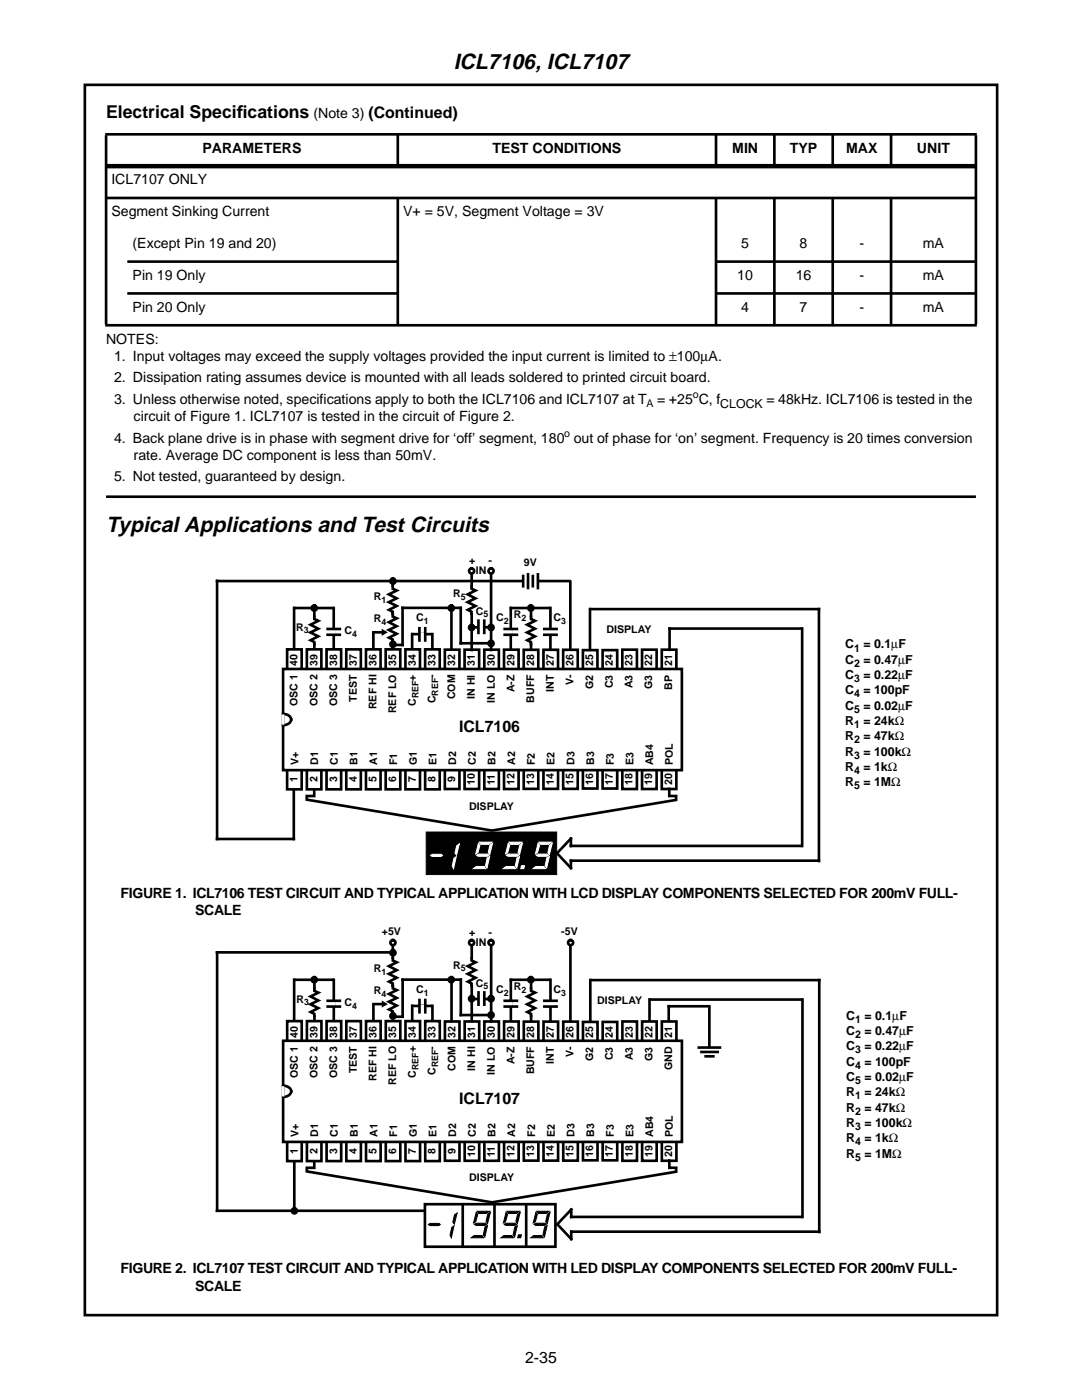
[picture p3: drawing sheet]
<svg xmlns="http://www.w3.org/2000/svg" width="216mm" height="279mm" viewBox="0 0 216 279" stroke-linecap="round" stroke-linejoin="round" font-family="sans-serif">
<defs><g id="words">
<g font-size="4.3">
<text x="90.5" y="13.8">ICL7106, ICL7107</text>
<text x="21.2" y="106.2">Typical Applications and Test Circuits</text>
</g>
<g font-size="3.5">
<text x="21.2" y="23.5">Electrical Specif</text>
<text x="47.2" y="23.5">ications</text>
</g>
<g font-size="3.2">
<text x="91.6" y="146.1">ICL7106</text>
<text x="91.6" y="220.3">ICL7107</text>
<text x="104.8" y="272">2-35</text>
</g>
<g font-size="2.8">
<text x="62.5" y="23.5">(Note 3) (Continued)</text>
<text x="40.4" y="30.5">PARAMETERS</text>
<text x="98.3" y="30.5">TEST CONDITIONS</text>
<text x="146.1" y="30.5">MIN</text>
<text x="157.6" y="30.5">TYP</text>
<text x="168.8" y="30.5">MAX</text>
<text x="183" y="30.5">UNIT</text>
<text x="22.2" y="36.8">ICL7107 ONLY</text>
<text x="22.2" y="43.2">Segment Sinking Current</text>
<text x="80.4" y="43.2">V+ = 5V, Segment Voltage = 3V</text>
<text x="26.5" y="49.5">(Except Pin 19 and 20)</text>
<text x="147.9" y="49.5">5</text>
<text x="159.6" y="49.5">8</text>
<text x="171.5" y="49.5">-</text>
<text x="184.1" y="49.5">mA</text>
<text x="26.5" y="55.9">Pin 19 Only</text>
<text x="147.1" y="55.9">10</text>
<text x="158.8" y="55.9">16</text>
<text x="171.5" y="55.9">-</text>
<text x="184.1" y="55.9">mA</text>
<text x="26.5" y="62.2">Pin 20 Only</text>
<text x="147.9" y="62.2">4</text>
<text x="159.6" y="62.2">7</text>
<text x="171.5" y="62.2">-</text>
<text x="184.1" y="62.2">mA</text>
<text x="21.2" y="68.6">NOTES:</text>
<text x="22.8" y="72.1">1. Input voltages may exceed the supply voltages provided the input current is limited to ±100µA.</text>
<text x="22.8" y="76.3">2. Dissipation rating assumes device is mounted with all leads soldered to printed circuit board.</text>
<text x="22.8" y="80.5">3. Unless otherwise noted, specifications apply to both the ICL7106 and ICL7107 at T</text>
<text x="131.1" y="80.5">= +25 C, f</text>
<text x="152.9" y="80.5">= 48kHz. ICL7106 is tested in the</text>
<text x="22.8" y="88.3">4. Back plane drive is in phase with segment drive for ‘off’ segment, 180 out of phase for ‘on’ segment. Frequency is 20 times conversion</text>
<text x="26.7" y="84.1">circuit of Figure 1. ICL7107 is tested in the circuit of Figure 2.</text>
<text x="26.7" y="91.8">rate. Average DC component is less than 50mV.</text>
<text x="22.8" y="96.1">5. Not tested, guaranteed by design.</text>
<text x="24.1" y="179.2">FIGURE 1. ICL7106 TEST CIRCUIT AND TYPICAL APPLICATION WITH LCD DISPLAY COMPONENTS SELECTED FOR 200mV FULL-</text>
<text x="38.9" y="182.7">SCALE</text>
<text x="24.1" y="254.1">FIGURE 2. ICL7107 TEST CIRCUIT AND TYPICAL APPLICATION WITH LED DISPLAY COMPONENTS SELECTED FOR 200mV FULL-</text>
<text x="38.9" y="257.6">SCALE</text>
</g>
<g font-size="2.5">
<text x="143.7" y="81.3">CLOCK</text>
<text x="168.6" y="129.4">C</text>
<text x="172.3" y="129.4">= 0.1µF</text>
<text x="168.6" y="132.5">C</text>
<text x="168.6" y="135.5">C</text>
<text x="172.3" y="132.5">= 0.47µF</text>
<text x="172.3" y="135.5">= 0.22µF</text>
<text x="168.6" y="141.6">C</text>
<text x="168.6" y="138.6">C</text>
<text x="172.3" y="138.6">= 100pF</text>
<text x="172.3" y="141.6">= 0.02µF</text>
<text x="168.6" y="144.7">R</text>
<text x="168.6" y="147.7">R</text>
<text x="172.3" y="144.7">= 24kΩ</text>
<text x="172.3" y="147.7">= 47kΩ</text>
<text x="168.6" y="153.9">R</text>
<text x="168.6" y="150.8">R</text>
<text x="172.3" y="150.8">= 100kΩ</text>
<text x="172.3" y="153.9">= 1kΩ</text>
<text x="168.6" y="156.9">R</text>
<text x="172.3" y="156.9">= 1MΩ</text>
<text x="168.8" y="203.5">C</text>
<text x="172.5" y="203.5">= 0.1µF</text>
<text x="168.8" y="206.6">C</text>
<text x="168.8" y="209.6">C</text>
<text x="172.5" y="206.6">= 0.47µF</text>
<text x="172.5" y="209.6">= 0.22µF</text>
<text x="168.8" y="212.7">C</text>
<text x="168.8" y="215.7">C</text>
<text x="172.5" y="212.7">= 100pF</text>
<text x="172.5" y="215.7">= 0.02µF</text>
<text x="168.8" y="218.8">R</text>
<text x="168.8" y="221.9">R</text>
<text x="172.5" y="218.8">= 24kΩ</text>
<text x="172.5" y="221.9">= 47kΩ</text>
<text x="168.8" y="224.9">R</text>
<text x="168.8" y="228">R</text>
<text x="172.5" y="224.9">= 100kΩ</text>
<text x="172.5" y="228">= 1kΩ</text>
<text x="168.8" y="231">R</text>
<text x="172.5" y="231">= 1MΩ</text>
</g>
<g font-size="2.1">
<text x="129" y="81.3">A</text>
<text x="138.2" y="79.4">o</text>
<text x="112.6" y="87.2">o</text>
<text x="93.6" y="112.6">+</text>
<text x="97.5" y="112.6">-</text>
<text x="104.5" y="112.9">9V</text>
<text x="74.6" y="119.8">R</text>
<text x="90.4" y="119.2">R</text>
<text x="95" y="114.6">IN</text>
<text x="59.1" y="125.9">R</text>
<text x="74.6" y="124.2">R</text>
<text x="83" y="124">C</text>
<text x="95" y="122.7">C</text>
<text x="99" y="124">C</text>
<text x="102.5" y="123.4">R</text>
<text x="110.4" y="124">C</text>
<text x="68.7" y="126.6">C</text>
<text x="121" y="126.2">DISPLAY</text>
<text x="170.4" y="130">1</text>
<text x="59.4" y="132.9" transform="rotate(-90 59.4 132.9)">40</text>
<text x="63.3" y="132.9" transform="rotate(-90 63.3 132.9)">39</text>
<text x="67.3" y="132.9" transform="rotate(-90 67.3 132.9)">38</text>
<text x="71.2" y="132.9" transform="rotate(-90 71.2 132.9)">37</text>
<text x="75.1" y="132.9" transform="rotate(-90 75.1 132.9)">36</text>
<text x="79.1" y="132.9" transform="rotate(-90 79.1 132.9)">35</text>
<text x="83" y="135.8" transform="rotate(-90 83 135.8)">+</text>
<text x="83" y="132.9" transform="rotate(-90 83 132.9)">34</text>
<text x="86.9" y="135.3" transform="rotate(-90 86.9 135.3)">-</text>
<text x="86.9" y="132.9" transform="rotate(-90 86.9 132.9)">33</text>
<text x="90.8" y="132.9" transform="rotate(-90 90.8 132.9)">32</text>
<text x="94.8" y="132.9" transform="rotate(-90 94.8 132.9)">31</text>
<text x="98.7" y="132.9" transform="rotate(-90 98.7 132.9)">30</text>
<text x="102.6" y="132.9" transform="rotate(-90 102.6 132.9)">29</text>
<text x="106.6" y="132.9" transform="rotate(-90 106.6 132.9)">28</text>
<text x="110.5" y="132.9" transform="rotate(-90 110.5 132.9)">27</text>
<text x="114.4" y="136.7" transform="rotate(-90 114.4 136.7)">V-</text>
<text x="114.4" y="132.9" transform="rotate(-90 114.4 132.9)">26</text>
<text x="118.4" y="137.5" transform="rotate(-90 118.4 137.5)">G2</text>
<text x="118.4" y="132.9" transform="rotate(-90 118.4 132.9)">25</text>
<text x="122.3" y="137.4" transform="rotate(-90 122.3 137.4)">C3</text>
<text x="122.3" y="132.9" transform="rotate(-90 122.3 132.9)">24</text>
<text x="126.2" y="137.4" transform="rotate(-90 126.2 137.4)">A3</text>
<text x="126.2" y="132.9" transform="rotate(-90 126.2 132.9)">23</text>
<text x="130.2" y="137.5" transform="rotate(-90 130.2 137.5)">G3</text>
<text x="130.2" y="132.9" transform="rotate(-90 130.2 132.9)">22</text>
<text x="134.1" y="137.6" transform="rotate(-90 134.1 137.6)">BP</text>
<text x="134.1" y="132.9" transform="rotate(-90 134.1 132.9)">21</text>
<text x="170.4" y="133.1">2</text>
<text x="170.4" y="136.1">3</text>
<text x="59.4" y="141" transform="rotate(-90 59.4 141)">OSC 1</text>
<text x="63.3" y="141" transform="rotate(-90 63.3 141)">OSC 2</text>
<text x="67.3" y="141" transform="rotate(-90 67.3 141)">OSC 3</text>
<text x="71.2" y="140" transform="rotate(-90 71.2 140)">TEST</text>
<text x="75.1" y="141.5" transform="rotate(-90 75.1 141.5)">REF HI</text>
<text x="79.1" y="142.3" transform="rotate(-90 79.1 142.3)">REF LO</text>
<text x="83" y="140.9" transform="rotate(-90 83 140.9)">C</text>
<text x="86.9" y="140.4" transform="rotate(-90 86.9 140.4)">C</text>
<text x="90.8" y="139.6" transform="rotate(-90 90.8 139.6)">COM</text>
<text x="94.8" y="139.5" transform="rotate(-90 94.8 139.5)">IN HI</text>
<text x="98.7" y="140.3" transform="rotate(-90 98.7 140.3)">IN LO</text>
<text x="102.6" y="138.2" transform="rotate(-90 102.6 138.2)">A-Z</text>
<text x="106.6" y="140.2" transform="rotate(-90 106.6 140.2)">BUFF</text>
<text x="110.5" y="138.1" transform="rotate(-90 110.5 138.1)">INT</text>
<text x="170.4" y="139.2">4</text>
<text x="170.4" y="142.3">5</text>
<text x="170.4" y="145.3">1</text>
<text x="170.4" y="148.4">2</text>
<text x="59.6" y="152.7" transform="rotate(-90 59.6 152.7)">V+</text>
<text x="63.5" y="152.7" transform="rotate(-90 63.5 152.7)">D1</text>
<text x="67.4" y="152.7" transform="rotate(-90 67.4 152.7)">C1</text>
<text x="71.4" y="152.7" transform="rotate(-90 71.4 152.7)">B1</text>
<text x="75.3" y="152.7" transform="rotate(-90 75.3 152.7)">A1</text>
<text x="79.2" y="152.7" transform="rotate(-90 79.2 152.7)">F1</text>
<text x="83.2" y="152.7" transform="rotate(-90 83.2 152.7)">G1</text>
<text x="87.1" y="152.7" transform="rotate(-90 87.1 152.7)">E1</text>
<text x="91" y="152.7" transform="rotate(-90 91 152.7)">D2</text>
<text x="94.9" y="152.7" transform="rotate(-90 94.9 152.7)">C2</text>
<text x="98.9" y="152.7" transform="rotate(-90 98.9 152.7)">B2</text>
<text x="102.8" y="152.7" transform="rotate(-90 102.8 152.7)">A2</text>
<text x="106.7" y="152.7" transform="rotate(-90 106.7 152.7)">F2</text>
<text x="110.7" y="152.7" transform="rotate(-90 110.7 152.7)">E2</text>
<text x="114.6" y="152.7" transform="rotate(-90 114.6 152.7)">D3</text>
<text x="118.5" y="152.7" transform="rotate(-90 118.5 152.7)">B3</text>
<text x="122.5" y="152.7" transform="rotate(-90 122.5 152.7)">F3</text>
<text x="126.4" y="152.7" transform="rotate(-90 126.4 152.7)">E3</text>
<text x="130.3" y="152.7" transform="rotate(-90 130.3 152.7)">AB4</text>
<text x="134.3" y="152.7" transform="rotate(-90 134.3 152.7)">POL</text>
<text x="170.4" y="151.4">3</text>
<text x="170.4" y="154.5">4</text>
<text x="59.4" y="156.1" transform="rotate(-90 59.4 156.1)">1</text>
<text x="63.3" y="156.1" transform="rotate(-90 63.3 156.1)">2</text>
<text x="67.3" y="156.1" transform="rotate(-90 67.3 156.1)">3</text>
<text x="71.2" y="156.1" transform="rotate(-90 71.2 156.1)">4</text>
<text x="75.1" y="156.1" transform="rotate(-90 75.1 156.1)">5</text>
<text x="79.1" y="156.1" transform="rotate(-90 79.1 156.1)">6</text>
<text x="83" y="156.1" transform="rotate(-90 83 156.1)">7</text>
<text x="86.9" y="156.1" transform="rotate(-90 86.9 156.1)">8</text>
<text x="90.8" y="156.1" transform="rotate(-90 90.8 156.1)">9</text>
<text x="93.6" y="161.6">DISPLAY</text>
<text x="94.8" y="156.7" transform="rotate(-90 94.8 156.7)">10</text>
<text x="98.7" y="156.7" transform="rotate(-90 98.7 156.7)">11</text>
<text x="102.6" y="156.7" transform="rotate(-90 102.6 156.7)">12</text>
<text x="106.6" y="156.7" transform="rotate(-90 106.6 156.7)">13</text>
<text x="110.5" y="156.7" transform="rotate(-90 110.5 156.7)">14</text>
<text x="114.4" y="156.7" transform="rotate(-90 114.4 156.7)">15</text>
<text x="118.4" y="156.7" transform="rotate(-90 118.4 156.7)">16</text>
<text x="122.3" y="156.7" transform="rotate(-90 122.3 156.7)">17</text>
<text x="126.2" y="156.7" transform="rotate(-90 126.2 156.7)">18</text>
<text x="130.2" y="156.7" transform="rotate(-90 130.2 156.7)">19</text>
<text x="134.1" y="156.7" transform="rotate(-90 134.1 156.7)">20</text>
<text x="170.4" y="157.5">5</text>
<text x="76.2" y="186.5">+5V</text>
<text x="93.6" y="186.8">+</text>
<text x="95" y="188.8">IN</text>
<text x="97.5" y="186.8">-</text>
<text x="112" y="186.5">-5V</text>
<text x="74.6" y="194">R</text>
<text x="90.4" y="193.3">R</text>
<text x="95" y="196.9">C</text>
<text x="102.5" y="197.6">R</text>
<text x="59.1" y="200.1">R</text>
<text x="68.7" y="200.7">C</text>
<text x="74.6" y="198.4">R</text>
<text x="83" y="198.2">C</text>
<text x="99" y="198.2">C</text>
<text x="110.5" y="198.2">C</text>
<text x="119.2" y="200.4">DISPLAY</text>
<text x="59.4" y="207.1" transform="rotate(-90 59.4 207.1)">40</text>
<text x="63.3" y="207.1" transform="rotate(-90 63.3 207.1)">39</text>
<text x="67.3" y="207.1" transform="rotate(-90 67.3 207.1)">38</text>
<text x="71.2" y="207.1" transform="rotate(-90 71.2 207.1)">37</text>
<text x="75.1" y="207.1" transform="rotate(-90 75.1 207.1)">36</text>
<text x="79.1" y="207.1" transform="rotate(-90 79.1 207.1)">35</text>
<text x="83" y="207.1" transform="rotate(-90 83 207.1)">34</text>
<text x="86.9" y="209.5" transform="rotate(-90 86.9 209.5)">-</text>
<text x="86.9" y="207.1" transform="rotate(-90 86.9 207.1)">33</text>
<text x="90.9" y="207.1" transform="rotate(-90 90.9 207.1)">32</text>
<text x="94.8" y="207.1" transform="rotate(-90 94.8 207.1)">31</text>
<text x="98.7" y="207.1" transform="rotate(-90 98.7 207.1)">30</text>
<text x="102.7" y="207.1" transform="rotate(-90 102.7 207.1)">29</text>
<text x="106.6" y="207.1" transform="rotate(-90 106.6 207.1)">28</text>
<text x="110.5" y="207.1" transform="rotate(-90 110.5 207.1)">27</text>
<text x="114.5" y="207.1" transform="rotate(-90 114.5 207.1)">26</text>
<text x="118.4" y="207.1" transform="rotate(-90 118.4 207.1)">25</text>
<text x="122.3" y="207.1" transform="rotate(-90 122.3 207.1)">24</text>
<text x="126.2" y="207.1" transform="rotate(-90 126.2 207.1)">23</text>
<text x="130.2" y="207.1" transform="rotate(-90 130.2 207.1)">22</text>
<text x="134.1" y="207.1" transform="rotate(-90 134.1 207.1)">21</text>
<text x="170.6" y="204.1">1</text>
<text x="170.6" y="207.2">2</text>
<text x="59.4" y="215.2" transform="rotate(-90 59.4 215.2)">OSC 1</text>
<text x="63.3" y="215.2" transform="rotate(-90 63.3 215.2)">OSC 2</text>
<text x="67.3" y="215.2" transform="rotate(-90 67.3 215.2)">OSC 3</text>
<text x="71.2" y="214.2" transform="rotate(-90 71.2 214.2)">TEST</text>
<text x="75.1" y="215.7" transform="rotate(-90 75.1 215.7)">REF HI</text>
<text x="83" y="210" transform="rotate(-90 83 210)">+</text>
<text x="83" y="215.1" transform="rotate(-90 83 215.1)">C</text>
<text x="86.9" y="214.6" transform="rotate(-90 86.9 214.6)">C</text>
<text x="90.9" y="213.8" transform="rotate(-90 90.9 213.8)">COM</text>
<text x="94.8" y="213.7" transform="rotate(-90 94.8 213.7)">IN HI</text>
<text x="98.7" y="214.5" transform="rotate(-90 98.7 214.5)">IN LO</text>
<text x="102.7" y="212.4" transform="rotate(-90 102.7 212.4)">A-Z</text>
<text x="106.6" y="214.4" transform="rotate(-90 106.6 214.4)">BUFF</text>
<text x="110.5" y="212.3" transform="rotate(-90 110.5 212.3)">INT</text>
<text x="114.5" y="210.9" transform="rotate(-90 114.5 210.9)">V-</text>
<text x="118.4" y="211.7" transform="rotate(-90 118.4 211.7)">G2</text>
<text x="122.3" y="211.6" transform="rotate(-90 122.3 211.6)">C3</text>
<text x="126.2" y="211.6" transform="rotate(-90 126.2 211.6)">A3</text>
<text x="130.2" y="211.7" transform="rotate(-90 130.2 211.7)">G3</text>
<text x="134.1" y="213.6" transform="rotate(-90 134.1 213.6)">GND</text>
<text x="170.6" y="210.2">3</text>
<text x="170.6" y="213.3">4</text>
<text x="79.1" y="216.5" transform="rotate(-90 79.1 216.5)">REF LO</text>
<text x="170.6" y="216.4">5</text>
<text x="170.6" y="219.4">1</text>
<text x="59.6" y="226.9" transform="rotate(-90 59.6 226.9)">V+</text>
<text x="63.5" y="226.9" transform="rotate(-90 63.5 226.9)">D1</text>
<text x="67.4" y="226.9" transform="rotate(-90 67.4 226.9)">C1</text>
<text x="71.4" y="226.9" transform="rotate(-90 71.4 226.9)">B1</text>
<text x="75.3" y="226.9" transform="rotate(-90 75.3 226.9)">A1</text>
<text x="79.2" y="226.9" transform="rotate(-90 79.2 226.9)">F1</text>
<text x="83.2" y="226.9" transform="rotate(-90 83.2 226.9)">G1</text>
<text x="87.1" y="226.9" transform="rotate(-90 87.1 226.9)">E1</text>
<text x="91" y="226.9" transform="rotate(-90 91 226.9)">D2</text>
<text x="95" y="226.9" transform="rotate(-90 95 226.9)">C2</text>
<text x="98.9" y="226.9" transform="rotate(-90 98.9 226.9)">B2</text>
<text x="102.8" y="226.9" transform="rotate(-90 102.8 226.9)">A2</text>
<text x="106.8" y="226.9" transform="rotate(-90 106.8 226.9)">F2</text>
<text x="110.7" y="226.9" transform="rotate(-90 110.7 226.9)">E2</text>
<text x="114.6" y="226.9" transform="rotate(-90 114.6 226.9)">D3</text>
<text x="118.6" y="226.9" transform="rotate(-90 118.6 226.9)">B3</text>
<text x="122.5" y="226.9" transform="rotate(-90 122.5 226.9)">F3</text>
<text x="126.4" y="226.9" transform="rotate(-90 126.4 226.9)">E3</text>
<text x="130.3" y="226.9" transform="rotate(-90 130.3 226.9)">AB4</text>
<text x="134.3" y="226.9" transform="rotate(-90 134.3 226.9)">POL</text>
<text x="170.6" y="222.5">2</text>
<text x="170.6" y="225.5">3</text>
<text x="59.4" y="230.3" transform="rotate(-90 59.4 230.3)">1</text>
<text x="63.3" y="230.3" transform="rotate(-90 63.3 230.3)">2</text>
<text x="67.3" y="230.3" transform="rotate(-90 67.3 230.3)">3</text>
<text x="71.2" y="230.3" transform="rotate(-90 71.2 230.3)">4</text>
<text x="75.1" y="230.3" transform="rotate(-90 75.1 230.3)">5</text>
<text x="79.1" y="230.3" transform="rotate(-90 79.1 230.3)">6</text>
<text x="83" y="230.3" transform="rotate(-90 83 230.3)">7</text>
<text x="86.9" y="230.3" transform="rotate(-90 86.9 230.3)">8</text>
<text x="90.9" y="230.3" transform="rotate(-90 90.9 230.3)">9</text>
<text x="94.8" y="230.9" transform="rotate(-90 94.8 230.9)">10</text>
<text x="98.7" y="230.9" transform="rotate(-90 98.7 230.9)">11</text>
<text x="102.7" y="230.9" transform="rotate(-90 102.7 230.9)">12</text>
<text x="106.6" y="230.9" transform="rotate(-90 106.6 230.9)">13</text>
<text x="110.5" y="230.9" transform="rotate(-90 110.5 230.9)">14</text>
<text x="114.5" y="230.9" transform="rotate(-90 114.5 230.9)">15</text>
<text x="118.4" y="230.9" transform="rotate(-90 118.4 230.9)">16</text>
<text x="122.3" y="230.9" transform="rotate(-90 122.3 230.9)">17</text>
<text x="126.2" y="230.9" transform="rotate(-90 126.2 230.9)">18</text>
<text x="130.2" y="230.9" transform="rotate(-90 130.2 230.9)">19</text>
<text x="134.1" y="230.9" transform="rotate(-90 134.1 230.9)">20</text>
<text x="170.6" y="228.6">4</text>
<text x="170.6" y="231.6">5</text>
<text x="93.6" y="235.8">DISPLAY</text>
</g>
<g font-size="1.8">
<text x="91.9" y="119.7">5</text>
<text x="76.1" y="120.4">1</text>
<text x="76.1" y="124.7">4</text>
<text x="84.5" y="124.6">1</text>
<text x="96.5" y="123.2">5</text>
<text x="100.5" y="124.6">2</text>
<text x="104.1" y="123.9">2</text>
<text x="112" y="124.6">3</text>
<text x="60.7" y="126.4">3</text>
<text x="70.2" y="127.1">4</text>
<text x="83.5" y="139.4" transform="rotate(-90 83.5 139.4)">REF</text>
<text x="87.4" y="138.8" transform="rotate(-90 87.4 138.8)">REF</text>
<text x="76.1" y="194.5">1</text>
<text x="92" y="193.9">5</text>
<text x="96.5" y="197.4">5</text>
<text x="60.7" y="200.6">3</text>
<text x="70.3" y="201.3">4</text>
<text x="76.1" y="198.9">4</text>
<text x="84.6" y="198.8">1</text>
<text x="100.5" y="198.8">2</text>
<text x="104.1" y="198.1">2</text>
<text x="112" y="198.8">3</text>
<text x="83.5" y="213.5" transform="rotate(-90 83.5 213.5)">REF</text>
<text x="87.4" y="213" transform="rotate(-90 87.4 213)">REF</text>
</g>
</g></defs>
<path d="M16.9 16.9h182.1v245.6h-182.1zM62.7 121.5v8.4" fill="none" stroke="#000" stroke-width=".53"/>
<g fill="#000" stroke="#000" stroke-width=".53">
<path d="M79.4 26.6v6.9zM142.9 26.6v6.9zM154.5 26.6v6.9zM166.2 26.6v6.9zM177.8 26.6v6.9zM21 26.8h173.9zM21 39.5h173.9zM25.4 52.2h54.2zM25.4 58.6h54.2zM142.7 52.2h52.2zM142.7 58.6h52.2zM21.2 27v37.7z"/>
<path d="M79.4 39.3v25.8zM142.9 39.3v25.8zM154.5 39.3v25.8zM166.2 39.3v25.8zM177.8 39.3v25.8zM194.7 27v37.7zM21 64.9h173.9zM21.2 99.1h173.5z"/>
</g>
<path d="M21 33.2h173.9z" fill="#000" stroke="#000" stroke-width=".88" stroke-linecap="butt"/>
<path d="M62.2 123.2h1.1v5.2h-1.1z" fill-rule="evenodd" fill="#fff"/>
<path d="M58.7 121.3v8.1M62.7 123.1v.4l.8 .4-1.6 .8 1.6 .8-1.6 .7 1.6 .8-1.5 .8 .7 .3v.5M66.6 121.3v8.1" fill="none" stroke="#000" stroke-width=".53"/>
<path d="M66.2 125.5h.6v1.1h-.6z" fill-rule="evenodd" fill="#fff"/>
<g fill="none" stroke="#000" stroke-width=".53">
<path d="M58.7 121.3h7.7M65.4 126.7h2.4M65.4 125.5h2.4M106 121.5v8.4"/>
<circle cx="62.7" cy="121.4" r=".5"/>
</g>
<path d="M62.3 121.1l.4-.3v.5v-.5a.53 .53 0 0 1 .5 .6 .53 .53 0 0 1-.7 .4 .53 .53 0 0 1-.2-.7z" fill="#000"/>
<path d="M105.4 123.2h1.2v5.2h-1.2z" fill-rule="evenodd" fill="#fff"/>
<path d="M101.9 121.3v8.1M106 123.1v.4l.8 .4-1.6 .8 1.5 .8-1.5 .7 1.5 .8-1.5 .8 .8 .3v.5M109.8 121.3v8.3" fill="none" stroke="#000" stroke-width=".53"/>
<path d="M84.7 154h2.9v3.5h-2.9z" fill-rule="evenodd" fill="#fff"/>
<path d="M84.8 154v3.5h2.9v-3.5" fill="none" stroke="#000" stroke-width=".53"/>
<path d="M80.9 154h2.9v3.5h-2.9z" fill-rule="evenodd" fill="#fff"/>
<path d="M80.9 154v3.5h2.9v-3.5" fill="none" stroke="#000" stroke-width=".53"/>
<path d="M77 154h2.9v3.5h-2.9z" fill-rule="evenodd" fill="#fff"/>
<path d="M77 154v3.5h2.9v-3.5" fill="none" stroke="#000" stroke-width=".53"/>
<path d="M73.1 154h2.9v3.5h-2.9z" fill-rule="evenodd" fill="#fff"/>
<path d="M73 154v3.5h2.9v-3.5" fill="none" stroke="#000" stroke-width=".53"/>
<path d="M69.1 153.9h2.9v3.6h-2.9z" fill-rule="evenodd" fill="#fff"/>
<path d="M69.1 153.9v3.6h2.9v-3.6" fill="none" stroke="#000" stroke-width=".53"/>
<path d="M65.2 154h2.9v3.5h-2.9z" fill-rule="evenodd" fill="#fff"/>
<path d="M65.2 154v3.5h2.9v-3.5" fill="none" stroke="#000" stroke-width=".53"/>
<path d="M61.3 154h2.9v3.5h-2.9z" fill-rule="evenodd" fill="#fff"/>
<path d="M61.2 154v3.5h2.9v-3.5" fill="none" stroke="#000" stroke-width=".53"/>
<path d="M57.3 153.8h2.9v3.7h-2.9z" fill-rule="evenodd" fill="#fff"/>
<path d="M57.3 153.8v3.7h2.9v-3.7" fill="none" stroke="#000" stroke-width=".53"/>
<path d="M88.7 154h2.9v3.5h-2.9z" fill-rule="evenodd" fill="#fff"/>
<path d="M88.8 154v3.5h2.9v-3.5" fill="none" stroke="#000" stroke-width=".53"/>
<path d="M92.6 154h2.9v3.5h-2.9z" fill-rule="evenodd" fill="#fff"/>
<path d="M92.7 154v3.5h2.9v-3.5" fill="none" stroke="#000" stroke-width=".53"/>
<path d="M96.5 154h3v3.5h-3z" fill-rule="evenodd" fill="#fff"/>
<path d="M96.6 154v3.5h2.9v-3.5" fill="none" stroke="#000" stroke-width=".53"/>
<path d="M100.5 154h2.9v3.5h-2.9z" fill-rule="evenodd" fill="#fff"/>
<path d="M100.6 154v3.5h2.9v-3.5" fill="none" stroke="#000" stroke-width=".53"/>
<path d="M120.1 154h2.9v3.4h-2.9z" fill-rule="evenodd" fill="#fff"/>
<path d="M120.2 154v3.4h3v-3.4" fill="none" stroke="#000" stroke-width=".53"/>
<path d="M116.2 154h2.9v3.4h-2.9z" fill-rule="evenodd" fill="#fff"/>
<path d="M116.3 154v3.4h2.9v-3.4" fill="none" stroke="#000" stroke-width=".53"/>
<path d="M112.4 154h2.9v3.4h-2.9z" fill-rule="evenodd" fill="#fff"/>
<path d="M112.4 154v3.4h2.9v-3.4" fill="none" stroke="#000" stroke-width=".53"/>
<path d="M108.4 153.9h2.9v3.5h-2.9z" fill-rule="evenodd" fill="#fff"/>
<path d="M108.4 153.9v3.5h3v-3.5" fill="none" stroke="#000" stroke-width=".53"/>
<path d="M104.5 153.9h2.9v3.5h-2.9z" fill-rule="evenodd" fill="#fff"/>
<path d="M104.5 153.9v3.5h2.9v-3.5" fill="none" stroke="#000" stroke-width=".53"/>
<path d="M131.7 154h2.9v3.5h-2.9z" fill-rule="evenodd" fill="#fff"/>
<path d="M132 154v3.5h3v-3.5" fill="none" stroke="#000" stroke-width=".53"/>
<path d="M127.8 154h2.9v3.5h-2.9z" fill-rule="evenodd" fill="#fff"/>
<path d="M128.1 154v3.5h2.9v-3.5" fill="none" stroke="#000" stroke-width=".53"/>
<path d="M123.9 153.9h2.9v3.6h-2.9z" fill-rule="evenodd" fill="#fff"/>
<path d="M124.2 153.9v3.6h2.9v-3.6" fill="none" stroke="#000" stroke-width=".53"/>
<path d="M84.7 129.6h2.9v3.6h-2.9z" fill-rule="evenodd" fill="#fff"/>
<path d="M84.8 133.2v-3.6h2.9v3.6" fill="none" stroke="#000" stroke-width=".53"/>
<path d="M80.9 129.6h2.9v3.6h-2.9z" fill-rule="evenodd" fill="#fff"/>
<path d="M80.9 133.2v-3.6h2.9v3.6" fill="none" stroke="#000" stroke-width=".53"/>
<path d="M77 129.6h2.9v3.6h-2.9z" fill-rule="evenodd" fill="#fff"/>
<path d="M77 133.2v-3.6h2.9v3.6" fill="none" stroke="#000" stroke-width=".53"/>
<path d="M73.1 129.6h2.9v3.5h-2.9z" fill-rule="evenodd" fill="#fff"/>
<path d="M73 133.1v-3.5h2.9v3.5" fill="none" stroke="#000" stroke-width=".53"/>
<path d="M69.1 129.6h2.9v3.6h-2.9z" fill-rule="evenodd" fill="#fff"/>
<path d="M69.1 133.2v-3.6h2.9v3.6" fill="none" stroke="#000" stroke-width=".53"/>
<path d="M65.2 129.6h2.9v3.6h-2.9z" fill-rule="evenodd" fill="#fff"/>
<path d="M65.2 133.2v-3.6h2.9v3.6" fill="none" stroke="#000" stroke-width=".53"/>
<path d="M61.3 129.6h2.9v3.5h-2.9z" fill-rule="evenodd" fill="#fff"/>
<path d="M61.2 133.1v-3.5h2.9v3.5" fill="none" stroke="#000" stroke-width=".53"/>
<path d="M57.3 129.6h2.9v3.7h-2.9z" fill-rule="evenodd" fill="#fff"/>
<path d="M57.3 133.3v-3.7h2.9v3.7" fill="none" stroke="#000" stroke-width=".53"/>
<path d="M88.7 129.7h2.9v3.4h-2.9z" fill-rule="evenodd" fill="#fff"/>
<path d="M88.8 133.1v-3.4h2.9v3.4" fill="none" stroke="#000" stroke-width=".53"/>
<path d="M92.6 129.7h2.9v3.4h-2.9z" fill-rule="evenodd" fill="#fff"/>
<path d="M92.7 133.1v-3.4h2.9v3.4" fill="none" stroke="#000" stroke-width=".53"/>
<path d="M96.5 129.7h3v3.4h-3z" fill-rule="evenodd" fill="#fff"/>
<path d="M96.6 133.1v-3.4h2.9v3.4" fill="none" stroke="#000" stroke-width=".53"/>
<path d="M100.5 129.7h2.9v3.4h-2.9z" fill-rule="evenodd" fill="#fff"/>
<path d="M100.6 133.1v-3.4h2.9v3.4" fill="none" stroke="#000" stroke-width=".53"/>
<path d="M120.1 129.7h2.9v3.4h-2.9z" fill-rule="evenodd" fill="#fff"/>
<path d="M120.2 133.1v-3.4h3v3.4" fill="none" stroke="#000" stroke-width=".53"/>
<path d="M116.2 129.7h2.9v3.4h-2.9z" fill-rule="evenodd" fill="#fff"/>
<path d="M116.3 133.1v-3.4h2.9v3.4" fill="none" stroke="#000" stroke-width=".53"/>
<path d="M112.4 129.7h2.9v3.4h-2.9z" fill-rule="evenodd" fill="#fff"/>
<path d="M112.4 133.1v-3.4h2.9v3.4" fill="none" stroke="#000" stroke-width=".53"/>
<path d="M108.4 129.7h2.9v3.5h-2.9z" fill-rule="evenodd" fill="#fff"/>
<path d="M108.4 133.2v-3.5h3v3.5" fill="none" stroke="#000" stroke-width=".53"/>
<path d="M104.5 129.7h2.9v3.5h-2.9z" fill-rule="evenodd" fill="#fff"/>
<path d="M104.5 133.2v-3.5h2.9v3.5" fill="none" stroke="#000" stroke-width=".53"/>
<path d="M131.7 129.7h2.9v3.4h-2.9z" fill-rule="evenodd" fill="#fff"/>
<path d="M132 133.1v-3.4h3v3.4" fill="none" stroke="#000" stroke-width=".53"/>
<path d="M127.8 129.7h2.9v3.4h-2.9z" fill-rule="evenodd" fill="#fff"/>
<path d="M128.1 133.1v-3.4h2.9v3.4" fill="none" stroke="#000" stroke-width=".53"/>
<path d="M123.9 129.7h2.9v3.5h-2.9z" fill-rule="evenodd" fill="#fff"/>
<path d="M124.2 133.2v-3.5h2.9v3.5" fill="none" stroke="#000" stroke-width=".53"/>
<path d="M56.5 133.5h79.6v20.2h-79.6z" fill-rule="evenodd" fill="#fff" stroke="#000" stroke-width=".53"/>
<path d="M56.5 142.5l1.1 .3 .4 .4 .1 .4M58.1 143.6l-.4 .7-.5 .3-.7 .1M58.6 157.7v9.7M133.5 157.4v1.5h1.4v.7l-36.7 6.2-37-6.2v-.7h1.5v-1.3" fill="none" stroke="#000" stroke-width=".53"/>
<path d="M56.5 142.8v1.6" fill="none" stroke="#fff" stroke-width=".53"/>
<path d="M85 166h26.1v8.5h-26.1z" fill-rule="evenodd" fill="#000" stroke="#000" stroke-width=".2"/>
<path d="M101.5 125.5h.7v1.1h-.7z" fill-rule="evenodd" fill="#fff"/>
<path d="M100.7 126.7h2.4M100.7 125.5h2.4" fill="none" stroke="#000" stroke-width=".53"/>
<path d="M109.4 125.5h.7v1.1h-.7z" fill-rule="evenodd" fill="#fff"/>
<path d="M43.3 116h70.3M113.8 116.1v13.5M101.9 121.3h7.7M108.6 126.7h2.4M108.6 125.5h2.4" fill="none" stroke="#000" stroke-width=".53"/>
<path d="M104.2 115.6h3.1v.9h-3.1z" fill-rule="evenodd" fill="#fff"/>
<g fill="none" stroke="#000" stroke-width=".53">
<path d="M43.3 115.9v51.5h15.3M104.4 115v2M105.4 114.6v2.7M106.3 115v2M107.3 114.6v2.8M74.5 126.4v3M86 126.6h-3.8v2.8M86.3 126.6v2.8"/>
<circle cx="105.9" cy="121.4" r=".5"/>
</g>
<path d="M105.5 121.1l.5-.3v.5v-.5a.53 .53 0 0 1 .5 .6 .53 .53 0 0 1-.7 .4 .53 .53 0 0 1-.3-.7z" fill="#000"/>
<path d="M83.7 126.4h1.1v.6h-1.1z" fill-rule="evenodd" fill="#fff"/>
<path d="M78.4 116.1v13.3M83.7 125.4v2.4M84.8 125.4v2.4" fill="none" stroke="#000" stroke-width=".53"/>
<path d="M77.8 122.7h1.2v5.2h-1.2z" fill-rule="evenodd" fill="#fff"/>
<path d="M78.4 122.6v.4l.8 .4-1.6 .8 1.6 .8-1.6 .7 1.6 .8-1.6 .8 .8 .3v.5" fill="none" stroke="#000" stroke-width=".53"/>
<path d="M77.8 117.2h1.2v5.1h-1.2z" fill-rule="evenodd" fill="#fff"/>
<path d="M78.4 117.1v.4l.8 .3-1.6 .8 1.6 .8-1.6 .8 1.6 .7-1.6 .8 .8 .4v.4M74.5 126.2h1.7M91.9 121.3h-11.6v7.4h-2" fill="none" stroke="#000" stroke-width=".53"/>
<path d="M76.2 125.5l1.2 .7-1.2 .7z" fill="#000"/>
<path d="M98 114.6v15.1z" fill="#fff" stroke="#000" stroke-width=".53"/>
<path d="M97.5 113.7l.5-.3v.5v-.5a.53 .53 0 0 1 .5 .6 .53 .53 0 0 1-.7 .4 .53 .53 0 0 1-.3-.7z" fill="#fff"/>
<circle cx="98" cy="113.9" r=".5" fill="none" stroke="#000" stroke-width=".53"/>
<path d="M94.1 114.6v15.1z" fill="#fff" stroke="#000" stroke-width=".53"/>
<path d="M93.7 113.7l.4-.3v.5v-.5a.53 .53 0 0 1 .5 .6 .53 .53 0 0 1-.7 .4 .53 .53 0 0 1-.2-.7z" fill="#fff"/>
<g fill="none" stroke="#000" stroke-width=".53">
<path d="M90.1 121.5v8.1"/>
<circle cx="94.1" cy="113.9" r=".5"/>
<circle cx="90" cy="121.4" r=".5"/>
</g>
<path d="M89.6 121.1l.5-.3v.5v-.5a.53 .53 0 0 1 .5 .6 .53 .53 0 0 1-.7 .4 .53 .53 0 0 1-.3-.7z" fill="#000"/>
<path d="M93.6 117.2h1.2v5.1h-1.2z" fill-rule="evenodd" fill="#fff"/>
<path d="M94.1 117.1v.4l.8 .3-1.6 .8 1.6 .8-1.6 .8 1.6 .7-1.6 .8 .8 .4v.4M91.9 121.3v7.1h5.9M94.1 125.2h3.7" fill="none" stroke="#000" stroke-width=".53"/>
<path d="M95.4 124.8h1.2v.7h-1.2z" fill-rule="evenodd" fill="#fff"/>
<g fill="none" stroke="#000" stroke-width=".53">
<path d="M95.5 123.9v2.4M96.6 123.9v2.4M117.7 121.6v8.1M117.9 121.6h45.5v50.2M159.9 125.4h-26.3v4.3M160.1 125.4v43.4M113.9 168.8h46M113.9 167.4l-2.7 2.9 2.7 2.9v-1.4h49.5M113.9 167.4v1.4M62.7 195.7v8.4"/>
<circle cx="78.4" cy="116" r=".5"/>
<circle cx="78.4" cy="128.6" r=".5"/>
<circle cx="94.1" cy="125.2" r=".5"/>
<circle cx="98" cy="128.4" r=".5"/>
<circle cx="98" cy="125.2" r=".5"/>
</g>
<path d="M77.9 115.7l.5-.3v.6v-.6a.53 .53 0 0 1 .5 .7 .53 .53 0 0 1-.7 .4 .53 .53 0 0 1-.3-.8zM77.9 128.3l.5-.3v.6v-.6a.53 .53 0 0 1 .5 .7 .53 .53 0 0 1-.7 .4 .53 .53 0 0 1-.3-.8zM93.7 124.9l.4-.2v.5v-.5a.53 .53 0 0 1 .5 .6 .53 .53 0 0 1-.7 .4 .53 .53 0 0 1-.2-.8zM97.5 128.1l.5-.2v.5v-.5a.53 .53 0 0 1 .5 .6 .53 .53 0 0 1-.7 .4 .53 .53 0 0 1-.3-.8zM97.5 124.9l.5-.2v.5v-.5a.53 .53 0 0 1 .5 .6 .53 .53 0 0 1-.7 .4 .53 .53 0 0 1-.3-.8z" fill="#000"/>
<g fill="#fff" stroke="#fff" stroke-width=".2">
<path d="M90.6 171.3l.4-.3-.5 2.4-.3-.6z" fill-rule="evenodd"/>
<path d="M95.5 168.3l.3 .4-.4 1.4-.5 .3z" fill-rule="evenodd"/>
<path d="M95.6 168.1h2.5l-.6 .4h-1.6z" fill-rule="evenodd"/>
<path d="M94.4 173.4l.6-.5h1.6l.3 .5z" fill-rule="evenodd"/>
<path d="M97.2 171.2l.5-.3-.5 2.3-.3-.4z" fill-rule="evenodd"/>
<path d="M95.1 170.7l.3-.2h1.9l.2 .2-.3 .2h-1.8z" fill-rule="evenodd"/>
<path d="M97.8 168.7l.5-.4-.6 2.2-.3-.4z" fill-rule="evenodd"/>
<path d="M91.1 168.8l.6-.4-.6 2.2-.3-.3z" fill-rule="evenodd"/>
<path d="M85.9 170.7l.3-.2h1.9l.2 .2-.3 .2h-1.7z" fill-rule="evenodd"/>
<path d="M101.4 168.3l.3 .4-.4 1.4-.4 .3z" fill-rule="evenodd"/>
<path d="M101.6 168.1h2.5l-.6 .4h-1.6z" fill-rule="evenodd"/>
<path d="M100.4 173.4l.6-.5h1.6l.3 .5z" fill-rule="evenodd"/>
<path d="M103.2 171.2l.5-.3-.6 2.3-.3-.4z" fill-rule="evenodd"/>
<path d="M101 170.7l.4-.2h1.9l.2 .2-.3 .2h-1.8z" fill-rule="evenodd"/>
<path d="M103.7 168.7l.5-.4-.5 2.2-.3-.4z" fill-rule="evenodd"/>
<path d="M107.4 168.3l.3 .4-.4 1.4-.5 .3z" fill-rule="evenodd"/>
<path d="M107.5 168.1h2.5l-.6 .4h-1.6z" fill-rule="evenodd"/>
<path d="M106.4 173.4l.5-.5h1.6l.3 .5z" fill-rule="evenodd"/>
<path d="M109.1 171.2l.5-.3-.5 2.3-.3-.4z" fill-rule="evenodd"/>
<path d="M107 170.7l.3-.2h1.9l.2 .2-.3 .2h-1.8z" fill-rule="evenodd"/>
<path d="M109.7 168.7l.5-.4-.6 2.2-.3-.4z" fill-rule="evenodd"/>
<path d="M104.1 172.8h.5l-.1 .6h-.6z" fill-rule="evenodd"/>
</g>
<path d="M62.2 197.4h1.1v5.2h-1.1z" fill-rule="evenodd" fill="#fff"/>
<path d="M58.7 195.5v8.1M62.7 197.3v.4l.8 .4-1.5 .8 1.5 .8-1.6 .7 1.6 .8-1.5 .8 .7 .3v.5M66.6 195.5v8.1" fill="none" stroke="#000" stroke-width=".53"/>
<path d="M66.2 199.7h.6v1.1h-.6z" fill-rule="evenodd" fill="#fff"/>
<g fill="none" stroke="#000" stroke-width=".53">
<path d="M58.8 195.5h7.6M65.4 199.7h2.4M106 195.7v8.4M65.4 200.9h2.4"/>
<circle cx="62.7" cy="195.5" r=".5"/>
</g>
<path d="M62.5 195.1l.2-.1v.5v-.5a.53 .53 0 0 1 .5 .7 .53 .53 0 0 1-.8 .2 .53 .53 0 0 1 .1-.8z" fill="#000"/>
<path d="M105.4 197.4h1.2v5.2h-1.2z" fill-rule="evenodd" fill="#fff"/>
<path d="M101.9 195.5v8.1M106 197.3v.4l.8 .4-1.6 .8 1.6 .8-1.6 .7 1.6 .8-1.6 .8 .8 .3v.5M109.8 195.5v8.3" fill="none" stroke="#000" stroke-width=".53"/>
<path d="M84.7 228.2h2.9v3.5h-2.9z" fill-rule="evenodd" fill="#fff"/>
<path d="M84.8 228.2v3.5h2.9v-3.5" fill="none" stroke="#000" stroke-width=".53"/>
<path d="M80.9 228.2h2.9v3.5h-2.9z" fill-rule="evenodd" fill="#fff"/>
<path d="M80.9 228.2v3.5h2.9v-3.5" fill="none" stroke="#000" stroke-width=".53"/>
<path d="M77 228.2h2.9v3.5h-2.9z" fill-rule="evenodd" fill="#fff"/>
<path d="M77 228.2v3.5h2.9v-3.5" fill="none" stroke="#000" stroke-width=".53"/>
<path d="M73.1 228.2h2.9v3.5h-2.9z" fill-rule="evenodd" fill="#fff"/>
<path d="M73 228.2v3.5h2.9v-3.5" fill="none" stroke="#000" stroke-width=".53"/>
<path d="M69.1 228.1h2.9v3.6h-2.9z" fill-rule="evenodd" fill="#fff"/>
<path d="M69.1 228.1v3.6h2.9v-3.6" fill="none" stroke="#000" stroke-width=".53"/>
<path d="M65.2 228.2h2.9v3.5h-2.9z" fill-rule="evenodd" fill="#fff"/>
<path d="M65.2 228.2v3.5h2.9v-3.5" fill="none" stroke="#000" stroke-width=".53"/>
<path d="M61.3 228.2h2.9v3.5h-2.9z" fill-rule="evenodd" fill="#fff"/>
<path d="M61.2 228.2v3.5h2.9v-3.5" fill="none" stroke="#000" stroke-width=".53"/>
<path d="M57.4 228h2.9v3.7h-2.9z" fill-rule="evenodd" fill="#fff"/>
<path d="M57.3 228v3.7h2.9v-3.7" fill="none" stroke="#000" stroke-width=".53"/>
<path d="M88.7 228.2h2.9v3.5h-2.9z" fill-rule="evenodd" fill="#fff"/>
<path d="M88.8 228.2v3.5h2.9v-3.5" fill="none" stroke="#000" stroke-width=".53"/>
<path d="M92.7 228.2h2.9v3.5h-2.9z" fill-rule="evenodd" fill="#fff"/>
<path d="M92.7 228.2v3.5h2.9v-3.5" fill="none" stroke="#000" stroke-width=".53"/>
<path d="M96.6 228.2h2.9v3.5h-2.9z" fill-rule="evenodd" fill="#fff"/>
<path d="M96.7 228.2v3.5h2.9v-3.5" fill="none" stroke="#000" stroke-width=".53"/>
<path d="M100.5 228.2h2.9v3.5h-2.9z" fill-rule="evenodd" fill="#fff"/>
<path d="M100.6 228.2v3.5h2.9v-3.5" fill="none" stroke="#000" stroke-width=".53"/>
<path d="M120.1 228.2h2.9v3.4h-2.9z" fill-rule="evenodd" fill="#fff"/>
<path d="M120.3 228.2v3.4h2.9v-3.4" fill="none" stroke="#000" stroke-width=".53"/>
<path d="M116.2 228.2h2.9v3.4h-2.9z" fill-rule="evenodd" fill="#fff"/>
<path d="M116.3 228.2v3.4h2.9v-3.4" fill="none" stroke="#000" stroke-width=".53"/>
<path d="M112.4 228.2h2.9v3.4h-2.9z" fill-rule="evenodd" fill="#fff"/>
<path d="M112.4 228.2v3.4h2.9v-3.4" fill="none" stroke="#000" stroke-width=".53"/>
<path d="M108.4 228.1h2.9v3.5h-2.9z" fill-rule="evenodd" fill="#fff"/>
<path d="M108.5 228.1v3.5h2.9v-3.5" fill="none" stroke="#000" stroke-width=".53"/>
<path d="M104.5 228.1h2.9v3.5h-2.9z" fill-rule="evenodd" fill="#fff"/>
<path d="M104.5 228.1v3.5h2.9v-3.5" fill="none" stroke="#000" stroke-width=".53"/>
<path d="M131.7 228.2h3v3.5h-3z" fill-rule="evenodd" fill="#fff"/>
<path d="M132.1 228.2v3.5h2.9v-3.5" fill="none" stroke="#000" stroke-width=".53"/>
<path d="M127.8 228.2h2.9v3.5h-2.9z" fill-rule="evenodd" fill="#fff"/>
<path d="M128.1 228.2v3.5h2.9v-3.5" fill="none" stroke="#000" stroke-width=".53"/>
<path d="M123.9 228.1h2.9v3.6h-2.9z" fill-rule="evenodd" fill="#fff"/>
<path d="M124.2 228.1v3.6h2.9v-3.6" fill="none" stroke="#000" stroke-width=".53"/>
<path d="M84.7 203.8h2.9v3.6h-2.9z" fill-rule="evenodd" fill="#fff"/>
<path d="M84.8 207.4v-3.6h2.9v3.6" fill="none" stroke="#000" stroke-width=".53"/>
<path d="M80.9 203.8h2.9v3.6h-2.9z" fill-rule="evenodd" fill="#fff"/>
<path d="M80.9 207.4v-3.6h2.9v3.6" fill="none" stroke="#000" stroke-width=".53"/>
<path d="M77 203.8h2.9v3.6h-2.9z" fill-rule="evenodd" fill="#fff"/>
<path d="M77 207.4v-3.6h2.9v3.6" fill="none" stroke="#000" stroke-width=".53"/>
<path d="M73.1 203.8h2.9v3.5h-2.9z" fill-rule="evenodd" fill="#fff"/>
<path d="M73 207.3v-3.5h2.9v3.5" fill="none" stroke="#000" stroke-width=".53"/>
<path d="M69.1 203.8h2.9v3.6h-2.9z" fill-rule="evenodd" fill="#fff"/>
<path d="M69.1 207.4v-3.6h2.9v3.6" fill="none" stroke="#000" stroke-width=".53"/>
<path d="M65.2 203.8h2.9v3.6h-2.9z" fill-rule="evenodd" fill="#fff"/>
<path d="M65.2 207.4v-3.6h2.9v3.6" fill="none" stroke="#000" stroke-width=".53"/>
<path d="M61.3 203.8h2.9v3.5h-2.9z" fill-rule="evenodd" fill="#fff"/>
<path d="M61.2 207.3v-3.5h2.9v3.5" fill="none" stroke="#000" stroke-width=".53"/>
<path d="M57.4 203.8h2.9v3.7h-2.9z" fill-rule="evenodd" fill="#fff"/>
<path d="M57.3 207.5v-3.7h2.9v3.7" fill="none" stroke="#000" stroke-width=".53"/>
<path d="M88.7 203.9h2.9v3.4h-2.9z" fill-rule="evenodd" fill="#fff"/>
<path d="M88.8 207.3v-3.4h2.9v3.4" fill="none" stroke="#000" stroke-width=".53"/>
<path d="M92.7 203.9h2.9v3.4h-2.9z" fill-rule="evenodd" fill="#fff"/>
<path d="M92.7 207.3v-3.4h2.9v3.4" fill="none" stroke="#000" stroke-width=".53"/>
<path d="M96.6 203.9h2.9v3.4h-2.9z" fill-rule="evenodd" fill="#fff"/>
<path d="M96.7 207.3v-3.4h2.9v3.4" fill="none" stroke="#000" stroke-width=".53"/>
<path d="M100.5 203.9h2.9v3.4h-2.9z" fill-rule="evenodd" fill="#fff"/>
<path d="M100.6 207.3v-3.4h2.9v3.4" fill="none" stroke="#000" stroke-width=".53"/>
<path d="M120.1 203.9h2.9v3.4h-2.9z" fill-rule="evenodd" fill="#fff"/>
<path d="M120.3 207.3v-3.4h2.9v3.4" fill="none" stroke="#000" stroke-width=".53"/>
<path d="M116.2 203.9h2.9v3.4h-2.9z" fill-rule="evenodd" fill="#fff"/>
<path d="M116.3 207.3v-3.4h2.9v3.4" fill="none" stroke="#000" stroke-width=".53"/>
<path d="M112.4 203.9h2.9v3.4h-2.9z" fill-rule="evenodd" fill="#fff"/>
<path d="M112.4 207.3v-3.4h2.9v3.4" fill="none" stroke="#000" stroke-width=".53"/>
<path d="M108.4 203.9h2.9v3.5h-2.9z" fill-rule="evenodd" fill="#fff"/>
<path d="M108.5 207.4v-3.5h2.9v3.5" fill="none" stroke="#000" stroke-width=".53"/>
<path d="M104.5 203.9h2.9v3.5h-2.9z" fill-rule="evenodd" fill="#fff"/>
<path d="M104.5 207.4v-3.5h2.9v3.5" fill="none" stroke="#000" stroke-width=".53"/>
<path d="M131.7 203.9h3v3.4h-3z" fill-rule="evenodd" fill="#fff"/>
<path d="M132.1 207.3v-3.4h2.9v3.4" fill="none" stroke="#000" stroke-width=".53"/>
<path d="M127.8 203.9h2.9v3.4h-2.9z" fill-rule="evenodd" fill="#fff"/>
<path d="M128.1 207.3v-3.4h2.9v3.4" fill="none" stroke="#000" stroke-width=".53"/>
<path d="M123.9 203.9h2.9v3.5h-2.9z" fill-rule="evenodd" fill="#fff"/>
<path d="M124.2 207.4v-3.5h2.9v3.5" fill="none" stroke="#000" stroke-width=".53"/>
<path d="M56.5 207.7h79.6v20.2h-79.6z" fill-rule="evenodd" fill="#fff" stroke="#000" stroke-width=".53"/>
<path d="M56.5 216.7l1.1 .3 .4 .4 .1 .4M58.1 217.8l-.4 .7-.5 .3-.7 .1M58.7 231.9v9.7M133.6 231.6v1.5h1.3v.7l-36.7 6.2-37-6.2v-.7h1.5v-1.3" fill="none" stroke="#000" stroke-width=".53"/>
<path d="M56.5 217v1.6" fill="none" stroke="#fff" stroke-width=".53"/>
<path d="M101.5 199.7h.7v1.1h-.7z" fill-rule="evenodd" fill="#fff"/>
<path d="M100.7 199.7h2.5M100.7 200.9h2.5" fill="none" stroke="#000" stroke-width=".53"/>
<path d="M109.4 199.7h.7v1.1h-.7z" fill-rule="evenodd" fill="#fff"/>
<g fill="none" stroke="#000" stroke-width=".53">
<path d="M43.3 190.1h35.1M43.3 190.1v51.5h41.4M101.9 195.5h7.7M108.6 199.7h2.5M113.8 188.7v15.1M74.5 200.6v3M86.1 200.8h-3.8v2.8M86.3 200.8v2.8M108.6 200.9h2.5"/>
<circle cx="105.9" cy="195.5" r=".5"/>
</g>
<path d="M105.7 195.1l.3-.1v.5v-.5a.53 .53 0 0 1 .5 .7 .53 .53 0 0 1-.9 .2 .53 .53 0 0 1 .1-.8z" fill="#000"/>
<path d="M83.7 200.6h1.1v.6h-1.1z" fill-rule="evenodd" fill="#fff"/>
<path d="M78.4 188v15.6M83.7 199.6v2.4M84.9 199.6v2.4" fill="none" stroke="#000" stroke-width=".53"/>
<path d="M77.8 196.9h1.2v5.2h-1.2z" fill-rule="evenodd" fill="#fff"/>
<path d="M78.4 196.8v.4l.8 .4-1.6 .8 1.6 .8-1.6 .7 1.6 .8-1.6 .8 .8 .3v.4" fill="none" stroke="#000" stroke-width=".53"/>
<path d="M77.8 191.4h1.2v5.1h-1.2z" fill-rule="evenodd" fill="#fff"/>
<path d="M78.4 191.3v.4l.8 .3-1.6 .8 1.6 .8-1.6 .8 1.6 .7-1.6 .8 .8 .4v.4M91.9 195.5h-11.6v7.4h-2M74.5 200.4h1.7" fill="none" stroke="#000" stroke-width=".53"/>
<path d="M76.2 199.7l1.2 .7-1.2 .7z" fill="#000"/>
<path d="M98 188.8v15z" fill="#fff" stroke="#000" stroke-width=".53"/>
<path d="M97.5 187.9l.5-.3v.5v-.5a.53 .53 0 0 1 .5 .6 .53 .53 0 0 1-.7 .4 .53 .53 0 0 1-.3-.7z" fill="#fff"/>
<circle cx="98" cy="188.1" r=".5" fill="none" stroke="#000" stroke-width=".53"/>
<path d="M94.1 188.8v14.9z" fill="#fff" stroke="#000" stroke-width=".53"/>
<path d="M93.7 187.9l.4-.3v.5v-.5a.53 .53 0 0 1 .6 .6 .53 .53 0 0 1-.8 .4 .53 .53 0 0 1-.2-.7z" fill="#fff"/>
<g fill="none" stroke="#000" stroke-width=".53">
<path d="M90.1 195.7v8.1"/>
<circle cx="90" cy="195.5" r=".5"/>
<circle cx="94.1" cy="188.1" r=".5"/>
</g>
<path d="M89.8 195.1l.3-.1v.5v-.5a.53 .53 0 0 1 .5 .7 .53 .53 0 0 1-.8 .2 .53 .53 0 0 1 0-.8z" fill="#000"/>
<path d="M93.6 191.4h1.1v5.1h-1.1z" fill-rule="evenodd" fill="#fff"/>
<path d="M91.9 195.5v7.1h5.9M94.1 191.3v.4l.8 .3-1.6 .8 1.6 .8-1.6 .8 1.6 .7-1.5 .8 .7 .4v.4M94.1 199.4h3.7" fill="none" stroke="#000" stroke-width=".53"/>
<path d="M95.5 199h1.1v.7h-1.1z" fill-rule="evenodd" fill="#fff"/>
<g fill="none" stroke="#000" stroke-width=".53">
<path d="M95.5 198.1v2.4M96.6 198.1v2.4"/>
<circle cx="78.4" cy="190.1" r=".5"/>
<circle cx="94.1" cy="199.3" r=".5"/>
<circle cx="98" cy="199.3" r=".5"/>
<circle cx="78.4" cy="202.8" r=".5"/>
<circle cx="98" cy="202.6" r=".5"/>
</g>
<path d="M77.9 189.9l.5-.3v.6v-.6a.53 .53 0 0 1 .5 .7 .53 .53 0 0 1-.7 .4 .53 .53 0 0 1-.3-.8zM93.7 199.1l.4-.2v.5v-.5a.53 .53 0 0 1 .6 .6 .53 .53 0 0 1-.8 .4 .53 .53 0 0 1-.2-.8zM97.5 199.1l.5-.2v.5v-.5a.53 .53 0 0 1 .5 .6 .53 .53 0 0 1-.7 .4 .53 .53 0 0 1-.3-.8zM78.1 202.3l.3-.1v.6v-.6a.53 .53 0 0 1 .5 .8 .53 .53 0 0 1-.9 .2 .53 .53 0 0 1 .1-.9zM97.5 202.3l.5-.3v.6v-.6a.53 .53 0 0 1 .5 .7 .53 .53 0 0 1-.7 .4 .53 .53 0 0 1-.3-.8z" fill="#000"/>
<path d="M84.8 240.3h26v8.5h-26z" fill-rule="evenodd" fill="#fff" stroke="#000" stroke-width=".53"/>
<path d="M58.5 241.2l.2-.1v.5v-.5a.53 .53 0 0 1 .5 .7 .53 .53 0 0 1-.8 .2 .53 .53 0 0 1 .1-.8z" fill="#000"/>
<circle cx="58.7" cy="241.7" r=".5" fill="none" stroke="#000" stroke-width=".53"/>
<path d="M78 187.9l.4-.3v.5v-.5a.53 .53 0 0 1 .6 .6 .53 .53 0 0 1-.7 .4 .53 .53 0 0 1-.3-.7z" fill="#fff"/>
<circle cx="78.4" cy="188.1" r=".5" fill="none" stroke="#000" stroke-width=".53"/>
<path d="M113.4 187.9l.4-.3v.5v-.5a.53 .53 0 0 1 .5 .6 .53 .53 0 0 1-.7 .4 .53 .53 0 0 1-.2-.7z" fill="#fff"/>
<g fill="none" stroke="#000" stroke-width=".53">
<path d="M117.8 195.6v8.1M118 195.6h45.5v50.3M129.6 199.5v4.2M129.7 199.5h30.2M160.1 199.5v43.4M139.4 209.1h4.3M140 209.9h3.2M140.8 210.8h1.5M141.5 200.8h-8.1v2.9M141.5 200.9v7.9M92.3 240.5v8.2M98.7 240.5v8.2"/>
<path d="M105 240.5v8.2M111.2 244.3l2.8 3v-1.5h49.5M114 242.9h45.9M114 242.9v-1.5l-2.8 2.9"/>
<circle cx="113.9" cy="188.1" r=".5"/>
</g>
<g fill="#000" stroke="#000" stroke-width=".2">
<path d="M85.5 244.4l.3-.2h1.8l.3 .2-.3 .2h-1.8z" fill-rule="evenodd"/>
<path d="M90.1 244.9l.5-.3-.5 2.4-.3-.5z" fill-rule="evenodd"/>
<path d="M90.7 242.5l.5-.4-.5 2.2-.4-.4z" fill-rule="evenodd"/>
<path d="M94 247l.6-.4h1.6l.3 .4z" fill-rule="evenodd"/>
<path d="M94.7 244.3l.3-.2h1.9l.2 .2-.3 .3h-1.8z" fill-rule="evenodd"/>
<path d="M95 242l.3 .4-.4 1.4-.4 .3z" fill-rule="evenodd"/>
<path d="M96.8 244.9l.5-.3-.6 2.3-.3-.4z" fill-rule="evenodd"/>
<path d="M97.3 242.3l.5-.3-.5 2.2-.3-.4z" fill-rule="evenodd"/>
<path d="M95.2 241.7h2.5l-.6 .5h-1.6z" fill-rule="evenodd"/>
<path d="M100 247l.5-.4h1.6l.3 .4z" fill-rule="evenodd"/>
<path d="M100.6 244.3l.3-.2h1.9l.3 .2-.3 .3h-1.9z" fill-rule="evenodd"/>
<path d="M101 242l.3 .4-.4 1.4-.5 .3z" fill-rule="evenodd"/>
<path d="M102.7 244.9l.5-.3-.5 2.3-.3-.4z" fill-rule="evenodd"/>
<path d="M103.3 242.3l.5-.3-.6 2.2-.3-.4z" fill-rule="evenodd"/>
<path d="M101.1 241.7h2.5l-.6 .5h-1.5z" fill-rule="evenodd"/>
<path d="M103.4 246.4h.6l-.1 .6h-.6z" fill-rule="evenodd"/>
<path d="M105.9 247l.6-.4h1.6l.3 .4z" fill-rule="evenodd"/>
<path d="M106.6 244.3l.3-.2h1.9l.2 .2-.3 .3h-1.8z" fill-rule="evenodd"/>
<path d="M106.9 242l.3 .4-.4 1.4-.4 .3z" fill-rule="evenodd"/>
<path d="M108.7 244.9l.5-.3-.6 2.3-.3-.4z" fill-rule="evenodd"/>
<path d="M109.2 242.3l.6-.3-.6 2.2-.3-.4z" fill-rule="evenodd"/>
<path d="M107.1 241.7h2.5l-.6 .5h-1.6z" fill-rule="evenodd"/>
</g>
<use href="#words"/>
</svg>
